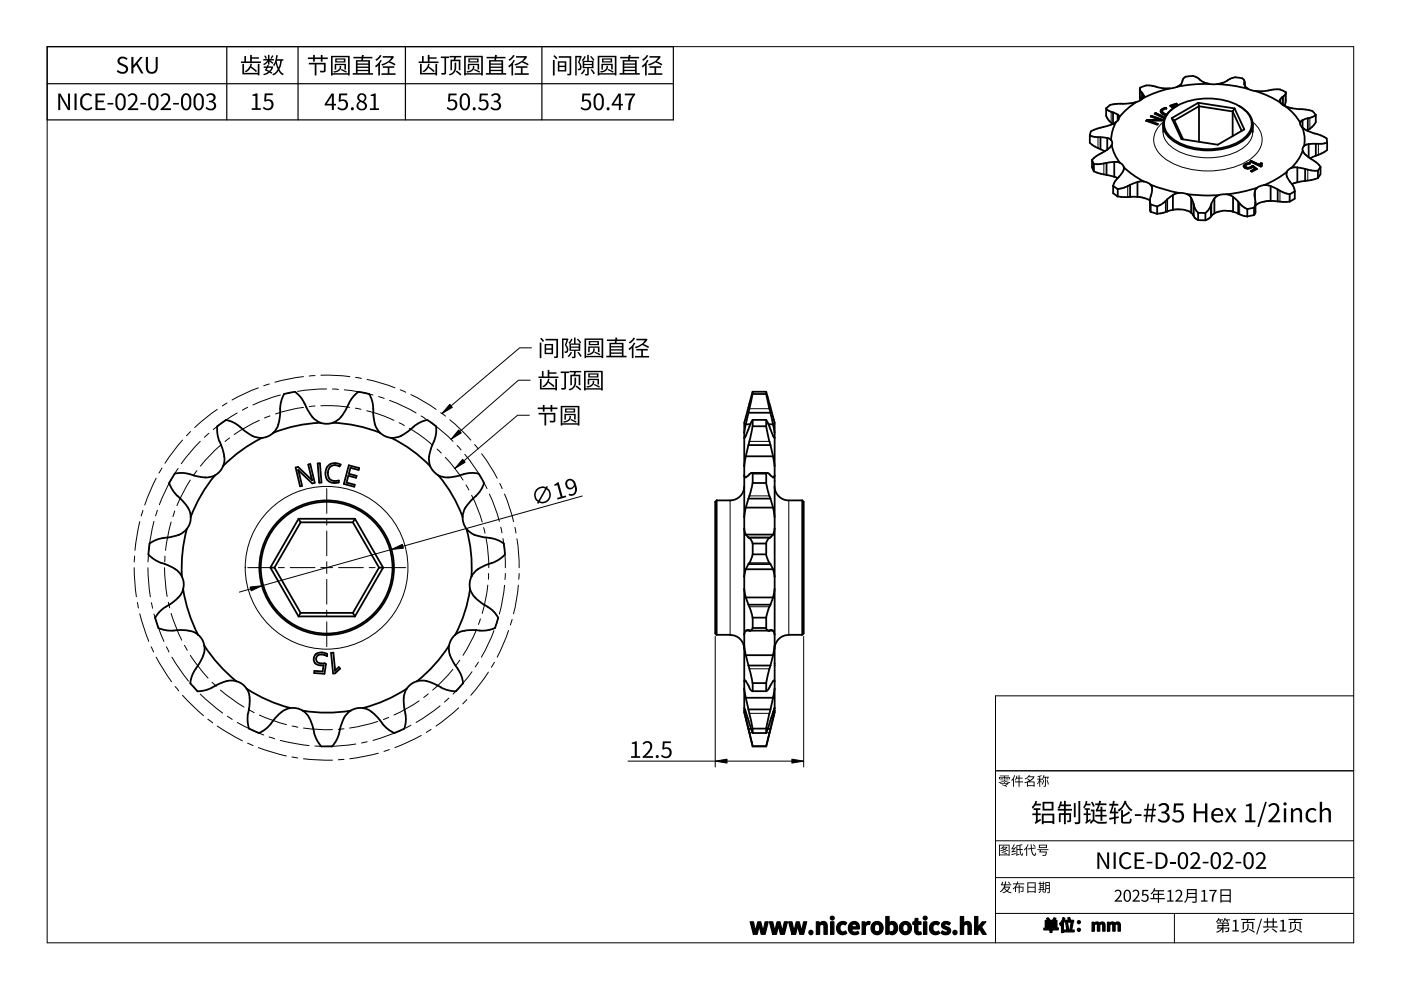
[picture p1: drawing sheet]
<svg xmlns="http://www.w3.org/2000/svg" width="297mm" height="210mm" viewBox="0 0 297 210" stroke-linecap="round" stroke-linejoin="round" font-family="sans-serif">
<g fill="none" stroke="#000" stroke-width=".38">
<path d="M241.7 18.9v2.3M241.7 18.9h.1M241.7 18.9l.4 .7v1.4M241.7 18.6v.3M242.1 19.7l.4 .6M243 18.1l-1.3 .5M243 18.1l2.3 .3M245.3 18.5l1.3 .2M246.6 18.7h1.4M249.6 18.4a37.5 37.5 0 0 1 15 .5l1.6 .4M249.6 18.4l-.8 .2a21.4 21.4 0 0 0-6.6 2.3M250.4 17.9l-.8 .5"/>
<path d="M250.7 17.3l-.3 .6M251.4 16.2l-.6 .6-.1 .5M252.9 16.1l-1.5 .2M252.9 16.1l.8 .3 .7 .5M254.4 16.9l.8 .6 1.1 .3M259.2 17.6l-1.1 .2M260.2 17.1l-1 .5M260.2 17.1a2.97 2.97 0 0 1 3.5-.2l.2 .5M263.9 17.9v.1M263.9 18l.3 .5 .4 .3M263.9 17.4v.6M263.9 17.4v.5"/>
<path d="M266.2 19.3a16.8 16.8 0 0 1 6 3.1 9.8 9.8 0 0 1 3.5 3.6M271.4 19l1.2 .6M271.4 19h-1.1a11.5 11.5 0 0 1-4.1 .3M272.6 19.6v1.8l-.3 1M272.6 19.6l-.2 .5-.5 .4v1.7M231.1 28.7l.8 .3 1.4 .1v2.5l-1.3-.6-.9-.7zM231.3 27.9l-.2 .9M231.5 33.9l.4 .9M231.5 35.5l.4 .8M231.5 33.9v1.6M231.9 34.8h1.2l1.5-.3v2.6l-2.7-.8zM233.3 29.1l1.4 .2"/>
<path d="M233.3 31.6l.9 .5M234.2 32.1l-1.7 1-1 .8M234.6 37.1l1.6 .4M234.8 29.3l.8 .4M234.8 29.3v2.4M234.8 31.7l-.6 .4M235.5 26.5l-2.9 .8-1.3 .5M235.7 30.7l.5 1.7 1.2 2.1M235.7 30.7l-.9 1M236 23.8v2.5M236 26.3l-.5 .1M236 39.4l.9 .7"/>
<path d="M236.2 37.5l.8 .3M236.2 34.3l-1.6 .3M236.6 25.8a8.1 8.1 0 0 0-1 3.9l.2 .4-.1 .6M236.7 25.8l-.7 .5M236.9 24.3l-1.8-.8-.6-.5v1.6l.5 .8 .9 .9M237.2 37.5l-.8 1-.4 .9v1.6l.9 .7M237.3 24.9l-.3-.6v1.3M237.3 24.9h.1M237.4 34.5l.4 .2a12.5 12.5 0 0 0 4.7 3.8M237.5 34.5l-1.3-.2v3.2M238 36.4l-.8 1.1M238 22h-1.2a2.76 2.76 0 0 0-2.3 1"/>
<path d="M238.3 35.4l-.2 1M239.6 39.2l-1.4 .6-1.2 .3v1.5l2.6 .1M239.6 39.2v2.5M241 21.6l-1.2 .3-1.8 .1M241.1 38.6l-1.5 .6M241.7 21.2l.1 .1M242.2 20.9l-.2 .2a13 13 0 0 0-4.7 3.8l-.2 .5-.5 .4M242.5 20.5l-.3 .4M242.5 20.3v.2zM242.5 20.4v.1M242.5 38.5l.5 .1a23.3 23.3 0 0 0 8.3 2.4 32.4 32.4 0 0 0 8.9 .2M242.5 38.5l-1.3 .1v3.1l1.3 .3"/>
<path d="M243.2 25.4v.1M243.2 25.4l-.2 .2 2.3 .8 .2-.1-2-.7M243.5 25.6l.7 .2M243.5 25.6h.1M243.9 39.1l.3 .4 .1 .6M244.1 24.6l-.1 .1 1.9 .7M244.1 24.6h.1M244.1 24.6l2.3 .8-.1 .2h-2.8M245 24l-.2 .1 2.1 1M245 24l2 .9M245 24h.1M245.9 25.4h-2.7"/>
<path d="M245.9 25.4h.1M246.1 23.4v.2M246.1 23.4a.68 .68 0 0 0 .6 .9l.5 .2M246.4 23.6h.1M246.4 23.6l.3 .5M246.6 26.4v1.6M246.7 24.1l.7 .2M246.7 24l.7 .3M247.2 22.9l-.7 .2-.4 .3M247.2 22.8v.1M247.2 22.8l.1 .2M247.3 23l-.6 .2-.3 .4"/>
<path d="M248.3 23.3a13.8 13.8 0 0 1 12.9-1.6 6.1 6.1 0 0 1 4.1 3.8 4 4 0 0 1-2.2 4.3 14.1 14.1 0 0 1-14 0 3.9 3.9 0 0 1-1.9-5.1zM248.4 25.1l.6 .4M248.5 22.5h.1M248.5 22.5l.4 .3M249 25.5l1.8 4M249.4 22h.1M249.4 22l.2 .1-1.1 .4M249.4 22l-1.3 .4 .6 .6M249.5 22.4a5 5 0 0 0-2.9 4 5.1 5.1 0 0 0 3.3 4.1 14.8 14.8 0 0 0 13.4-.5 3.8 3.8 0 0 0 1.4-6l-1.9-1.5M254.1 21.8l.1 .7M254.1 21.8l7.7 1.2M254.1 21.8l-5.7 3.3"/>
<path d="M254.2 22.5l-5.2 3M254.2 22.5l7.1 1.1M254.2 22.5v7.6M261.3 23.6v5.3M261.3 23.6l2 4.2M261.8 23l2 4.4-5.6 3.3-7.7-1.2-2.1-4.4M261.8 23l-.5 .6M262.7 22.4l.1 .1M263.7 35.2a1.17 1.17 0 0 0 1.9 .2l.5 .4M263.7 35.2h.1M263.7 35.2v.1M264 35.2l.2 .3"/>
<path d="M264 35.2h.1M264.8 34.6l-.7 .2-.4 .4M264.8 34.6l.2 .1M264.8 34.6h.1M265 34.7l-.7 .2-.3 .3M265.1 35.5l-.5 .1-.4-.1M265.1 35.4l-.5 .2-.4-.1M265.3 34.1l2 1M265.3 34.1h.1M265.3 34.1l-.2 .2 2.2 1 .2-.1 .1-.6h-.3M265.5 35.2l-.4 .2M265.5 35.2h.1"/>
<path d="M265.6 26.4v1.6M265.7 35.2l.8 .6-1.1 .6-.2-.1 .9-.5M265.7 35.2h-.2M266.1 35.8h.1M266.5 39.8l-.5 .9M267.3 34.9v.2M267.3 34.9h.1M267.3 34.6v.1M267.3 34.6v.3M267.3 35.1h.1M268 39.2l1.4 .2v3.2M269.4 39.5l1.5 .7"/>
<path d="M271.3 21.4h.1M271.3 21.4l.1 .2M271.4 21.6h.1M271.4 21.6l.1 .2M271.4 21.1l-.1 .3M271.4 21.1v.5M271.9 20.5l-.5 .6M272.6 22.5l1.3 .4M272.8 36.9v.5l.8 1.2M272.8 36.8v.1M272.8 36.5a17.3 17.3 0 0 1-6 3.1 24.3 24.3 0 0 1-6.6 1.6M272.8 36.5v.3"/>
<path d="M273.6 38.6l.3 .4M273.8 35.6l-.6 .4-.4 .5M273.9 23l1.6 .2M273.9 39l.5 .9 .1 .7M275 35.5l1.7 .3M275.1 35.5l-1.3 .1M275.1 38.6l-1.2 .4M275.1 35.5v3.1M275.6 23.1l1.2 .1a2.23 2.23 0 0 1 2.1 1.2M275.7 26l-.1 .2a6.3 6.3 0 0 1 .9 4.8M276.1 27h.1M276.2 27l.8 .6 1.8 .7"/>
<path d="M276.2 25.5l-.5 .5M276.2 25.5v1.5M276.2 32l-.8 1.6-1.6 2M276.2 31.9l.4 .7 .9 .7M276.5 31l-.3 .4v.6M276.5 30.9l1-.4v2.8M276.7 38.4l-1.7 .3M276.7 35.8l1.6 .4h1.1v1.6l-2.7 .5zM277.2 25.1l-1.1 .4M277.3 25.1l1.1-.3 .6-.5v1.6l-.6 .8-1.1 .9zM277.3 27.6l-.1 .1M277.5 33.3l1.6 1.2 .9 .9v1.5"/>
<path d="M278.8 28.3l1.5 .5 1 .6M278.9 33l-1.2 .6M278.9 30.5l-1.4 .1M279 30.5h1.4l1-.3v1.6l-1 .6-1.4 .6zM280 37l-.6 .8M280 35.4l-.6 .8M281.3 29.4v.9M239.6 41.8h1.5M242.5 42l.8 .2 .5 .4M243.8 42.6l.2 .8M243.8 42.5v2l.2 .4 1.3 .5M243.9 41.8l-.1 .8"/>
<path d="M244 43.4l1.3 .4M244 43.4v1.5M244.1 41.3l-.1 .4M244.3 40.1l-.2 1.2M245.3 43.8l1.1-.6 1.1-.9v2.5l-2.2 .5zM248.7 44.5l-1.3 .3M248.7 41.4l-1.3 .9M249.9 44.4l1.1 .1 .6 .2M250 40.9l-1.3 .4v3.2l1.3-.1M251.7 41.1l.8 .8v3.2l-.8-.4M252.5 45.1l.5 .6M252.5 42l.5 1.2"/>
<path d="M253 43.2l.4 1.1 .6 .8v1.6l-.5-.4-.5-.6zM254 46.7h1.6M254 45.1l1.6 .1M255.6 45.1l.7-.7 .5-1.1v2.5M255.6 45.1v1.6M256.8 45.8l-.6 .6-.6 .3M257.5 45.3l-.7 .5M257.5 42.1l-.7 1.2M257.5 42.1v3.1l1-.3M258.5 41.4l-1 .7M260.2 44.7h-.8l-1 .2M260.2 44.7l1.2 .2"/>
<path d="M260.2 41.2l1.2 .5v3.2M261.4 44.9l1.1 .4M261.4 41.8l1.1 1M262.5 42.7l1 1 1 .6v1.6l-1-.2-1-.4zM265.9 45.6l-1.5 .3M265.9 44v1.6M266 41.7l.2 3.3-.3 .6M266 40.7v1M266.1 42.9v.3a.94 .94 0 0 1-.9 1l-.8 .1M266.5 43.3l-.3 .3M268 42.8l-.8 .1-.7 .4M269.4 42.6l1.5 .1"/>
<path d="M269.4 42.6l-1.4 .1M270.9 40.1l1.4 .8 1.1 .3v1.5h-2.5zM274.5 40.6l-1.1 .6M274.5 40.6v1.5l-1.1 .7M46.9 94.4a5.8 5.8 0 0 1 .4 4.4M47.3 98.8l-.5 .9-1.2 1.1M55.5 92.9a5.8 5.8 0 0 1-4-1.9l-1.5-1.2-1.5-.6-.6-.2-1.1 .8-.7 .6-.1 .5 .2 1.7 .7 1.8M55.5 92.9a30.9 30.9 0 0 0-8.2 5.9M58 91.8l-.9 .6-1.6 .5M62.7 99.1l.5-.1 3 2.8-.8-3.3 .4-.1 .9 4-.5 .1-3-2.8 .8 3.3-.4 .1zM64.6 85.6l-.9-1.4-1.2-1.1-2.3 .4a8 8 0 0 0-.8 4.5 5.7 5.7 0 0 1-1.4 3.8M64.6 85.6a6.8 6.8 0 0 0 3.3 4"/>
<path d="M67.4 98.3l.4-.1 .4 4.1h-.5zM67.9 89.6l1.6 .2 1.1-.2M67.9 89.6a30.6 30.6 0 0 0-9.9 2.2M69.6 98.7a2.29 2.29 0 0 1 2.6-.2l-.2 .4a1.58 1.58 0 0 0-1.8 0 1.58 1.58 0 0 0-.7 1.7 1.58 1.58 0 0 0 2.3 1.3v.4a2.08 2.08 0 0 1-2.4-.5 2.08 2.08 0 0 1-.2-2.5zM70.6 89.6a30.2 30.2 0 0 1 10 2.2M73.6 86.3a5.7 5.7 0 0 1-3 3.3M73.6 86.3l.6-1.2 1-1.3a1.17 1.17 0 0 1 1.7-.6l1.4 .3a7.6 7.6 0 0 1 .9 4.5 5.6 5.6 0 0 0 1.4 3.8M74 98.7l2.2 .5-.2 .4-1.7-.4-.3 1.3 1.6 .4-.1 .4-1.6-.4-.4 1.4 1.7 .5-.1 .4-2.2-.6zM80.6 91.8l.8 .6 1.6 .5M83 92.9a28.9 28.9 0 0 1 8.2 5.9M87 91a5.8 5.8 0 0 1-4 1.9M87.7 90.5l1.9-1.2a1.18 1.18 0 0 1 1.8 .3l.3 .2a1.19 1.19 0 0 1 .8 1.7l-.3 1.6-.5 1.3"/>
<path d="M87.7 90.5l-.6 .5M91.2 98.8l.6 .9 1.2 1.1M91.7 94.4a6.1 6.1 0 0 0-.5 4.4M158.1 90l-.3 1.8M158.1 96.8l-.3 2M158.1 90h1M158.7 87.5l-.6 2.5M158.7 87.5h4.7M158.9 85.6l-1.1 4v61.5l1.8 7.1M158.9 86.7l-.2 .8M158.9 93.6l-.2 .8M159.1 89.9l-1 2.5-.3 .4"/>
<path d="M159.6 83.1l-.7 2.5M159.6 83.5l-.7 3.2M159.6 90.4l-.7 3.2M159.6 89l-.5 .9M159.6 83.1h2.9v.4h-2.9zM159.6 89h2.9v1.4h-2.9zM162.4 83.1l.7 2.5M162.4 83.5l.7 3.2M162.4 90.4l.7 3.2M162.5 89l.4 .9M162.9 89.9l1 2.5 .3 .4M162.9 90h1"/>
<path d="M163.1 85.6l1.1 4v61.5l-1.7 7.1M163.1 86.7l.3 .8M163.1 93.6l.3 .8M163.4 87.5l.5 2.5M163.4 94.4h-4.7M163.4 94.4l.5 2.4h-5.8l.6-2.4M163.9 96.8l.3 2M163.9 90l.3 1.8M34.2 119.3l.8 .3M35 119.6a5.7 5.7 0 0 1 3.6 2.7M38.2 105.7a5.6 5.6 0 0 1 2.2 3.9M39.6 112.1a5.4 5.4 0 0 1-4 1.9l-1.9 .3-2 .9-.2 2.4 1.2 1 1.5 .8"/>
<path d="M39.6 112.1a32 32 0 0 0-1 10.2M40.4 109.6a3.5 3.5 0 0 1-.8 2.5M45.6 100.8a7.8 7.8 0 0 1-5.9-.4l-1.6-.1-1.1 .1-1.1 2 1 1.9 1.4 1.4M45.6 100.8a31 31 0 0 0-5.2 8.8M63.3 110l-6 10.3M63.3 110l.4 .7M63.3 110h12M63.7 110.7h11.1M63.7 110.7l-5.5 9.6M74.8 110.7l5.6 9.6M75.3 110l5.9 10.3M75.3 110l-.5 .7"/>
<path d="M93 100.8a7.8 7.8 0 0 0 5.8-.4l1.6-.1a1.2 1.2 0 0 1 1.6 .9l.2 .4a1.21 1.21 0 0 1 0 1.8l-1.3 1.8M93 100.8a29.3 29.3 0 0 1 5.1 8.8M98.1 109.6l.1 1.1 .7 1.4M98.9 112.1a5.5 5.5 0 0 0 4.1 1.9M98.9 112.1a29.9 29.9 0 0 1 1 10.2M100.3 105.7a5.6 5.6 0 0 0-2.2 3.9M100.9 105.1l-.6 .6M103 114l.8 .1M103.5 119.6a5.7 5.7 0 0 0-3.6 2.7M103.8 114.1l2.1 .6a1.19 1.19 0 0 1 1 1.5l.2 1.4-1.3 1-1.4 .8M104.4 119.3l-.8 .3M151.9 106.1l-.3 .3v27.9l.3 .3"/>
<path d="M151.9 106.1v28.5M157.8 112.1l.3 1.3M157.8 103.1a2.96 2.96 0 0 1-3 3h-2.9M158.1 107.6l-.3 2M158.1 107.6h5.8M158.7 114h4.7M158.7 119.6h4.7M158.7 114l-.6-.7h5.8l-.5 .7M158.7 105.7l-.6 1.9M158.7 119.6l-.6 1.1M158.7 114l.2 .1M158.9 114.1l.4 .5 .3 .6"/>
<path d="M158.9 119.3l-.2 .3M158.9 105.1l-.2 .6M159.3 100.3h3.4l-.2 .1M159.3 100.3l-1.2 .9-.3-.4M159.3 100.3l.3 .1M159.6 117.6l-.7 1.8M159.6 102.4l-.7 2.8M159.6 115.2h2.9v2.3h-2.9zM159.6 100.4h2.9M162.4 117.6l.7 1.8M162.4 102.4l.7 2.8M162.5 100.4v2h-2.9v-2"/>
<path d="M162.9 100.3l1 .9 .2-.1 .1-.3M163.1 114.1l-.4 .5-.3 .6M163.1 119.3l.3 .3M163.1 105.1l.3 .6M163.4 105.7h-4.7M163.4 105.7l.5 1.9M163.4 119.6l.5 1.1M163.4 114l-.3 .1M163.9 107.6l.3 2M164.2 112.1l-.3 1.3M164.2 103.1a3 3 0 0 0 3 3h2.9M164.2 102h.1"/>
<path d="M170.1 106.1l.3 .3v27.9l-.3 .3M170.1 106.1v28.5M35.9 128.2l-1.6 1.1-1.4 1.7 .7 2.2a7.8 7.8 0 0 0 4.5 .4 6 6 0 0 1 3.9 1M38.6 122.3a3.5 3.5 0 0 1 .2 2.6M38.8 124.9a6.1 6.1 0 0 1-2.9 3.3M38.8 124.9a32.7 32.7 0 0 0 3.2 9.7M42 134.6a3.5 3.5 0 0 1 1.3 2.3M43.3 136.9a5.9 5.9 0 0 1-1.3 4.2M43.3 136.9a32.8 32.8 0 0 0 6.8 7.6M57.3 120.3l6 10.4M58.2 120.3l5.5 9.6M58.2 120.3h-.9"/>
<path d="M63.3 130.7h12M63.7 129.9l-.4 .8M66.8 138.8a2.1 2.1 0 0 1 2.6-.1l-.1 .4a1.79 1.79 0 0 0-2.1 0 .99 .99 0 0 0 0 1.2 .99 .99 0 0 0 1.1 .4l.6-.1 .2 .2-.3 2.1-2.2-.2v-.5l1.8 .2 .2-1.3a1.48 1.48 0 0 1-1.6-.4 1.48 1.48 0 0 1-.3-1.6zM70.2 138.4h.5l.3 3.8 .8-.8 .3 .4-1.1 1h-.4zM74.8 129.9h-11.1M74.8 129.9l.5 .8M80.4 120.3l-5.6 9.6M81.2 120.3h-.8M81.2 120.3l-5.9 10.4M95.2 136.9a6.4 6.4 0 0 0 1.9 4.9M95.2 136.9a31.1 31.1 0 0 1-6.8 7.6M96.5 134.6l-.9 1.2-.4 1.1"/>
<path d="M99.7 124.9a6.8 6.8 0 0 0 3.7 3.7M99.7 124.9a29.5 29.5 0 0 1-3.2 9.7M99.9 122.3l-.3 1 .1 1.6M100.9 133.6a6.2 6.2 0 0 0-4.4 1M100.9 133.6l.8 .1M103.4 128.7l1.6 1.4a1.21 1.21 0 0 1 .4 1.7l-.5 1.4-1.5 .4-1.7 .1M151.9 134.6h2.9M154.8 134.6a2.93 2.93 0 0 1 3 3M157.8 136.9l.3 2.1M157.8 124.9l.3 1.8M158.1 120.7l-.3 1.6M158.1 133.7l-.3 .9"/>
<path d="M158.1 126.7l.6 1.5M158.1 120.7h5.8M158.1 126.7h5.8M158.7 128.2l.2 .4M158.9 128.7l.7 2.3M159.6 133.2a.63 .63 0 0 1-.4 .5 .63 .63 0 0 1-.7-.1l-.4 .1M159.6 131h2.9v2.1h-2.9zM162.4 133.2a.66 .66 0 0 0 .5 .5 .66 .66 0 0 0 .6-.1l.4 .1M163.1 128.7l-.7 2.3M163.4 128.2h-4.7M163.4 128.2l-.3 .4M163.9 120.7l.3 1.6"/>
<path d="M163.9 133.7l.3 .9M163.9 126.7l-.5 1.5M163.9 133.7h-5.8M164.2 136.9l-.3 2.1M164.2 124.9l-.3 1.8M167.2 134.6a2.98 2.98 0 0 0-3 3M167.2 134.6h2.9M41.5 141.8l-.8 1.5-.4 1.6 1.6 1.7 1.6-.2 1.5-.6M42 141.1l-.5 .7M45.8 145.3l-.8 .4M50.1 144.5a5.6 5.6 0 0 0-4.3 .8M50.1 144.5l1.3 .5 .9 1"/>
<path d="M52.3 146a5.9 5.9 0 0 1 .4 4.4M52.3 146a31.9 31.9 0 0 0 9.3 4.1M52.6 151.3l-.1 1.6 .3 1.6 .8 .4 1.3 .5 1.4-.8 1.1-1.2M52.8 150.4l-.2 .8M58 152.7l-.5 .7M61.6 150.1a6.1 6.1 0 0 0-3.6 2.7M61.6 150.1l1.6 .1 1 .5M64.2 150.7a6.5 6.5 0 0 1 2.4 4.7M64.2 150.7a30.8 30.8 0 0 0 10.1 0M72.1 154.5l-.5 1.9-1.2 1.9h-2.3l-.9-1.4-.6-1.5M74.3 150.7a5.8 5.8 0 0 0-2.2 3.8M76.9 150.1a6.1 6.1 0 0 1 3.7 2.7"/>
<path d="M76.9 150.1l-1.6 .1-1 .5M80.6 152.7l.5 .7M85.9 151.3l.1 1.6-.1 1.1-.2 .5-.8 .4-1.3 .5-1.4-.8-1.1-1.2M86.2 146a6.4 6.4 0 0 0-.3 5.2M86.2 146a31 31 0 0 1-9.3 4.1M88.4 144.5l-1.2 .5-1 1M97 141.8l.8 1.5 .4 1.6-1.6 1.7a8 8 0 0 1-4.3-1.5 5.4 5.4 0 0 0-3.9-.6M157.8 146l.3 2M157.8 150.1l1.8 5.3M157.8 150.7l.3 1.5M157.9 144.3l-.1 .1M157.9 144.3h.1"/>
<path d="M158 144.3l.9 1.4M158.1 152.2l.6 2.3M158.1 152.2h.4M158.7 154.5h.6M158.7 141.1l-.6-2.2h5.8l-.5 2.2M158.7 141.1h4.7M158.7 154.5l.9 3.7M158.7 141.1l.2 .7M158.7 150.4l.2 .8M158.9 141.8l.7 3.1M158.9 145.8l.2 .5 .5 .3M158.9 151.3l.7 3.2"/>
<path d="M159.6 158.2h2.9M159.6 155.4v-.9h2.9v.9M159.6 144.8h2.9v1.7h-2.9zM159.6 158.2h.1M162.5 155.4h-2.9M162.5 158.2h.1M162.8 154.5h.6M163.1 151.3l-.7 3.2M163.1 141.8l-.7 3.1M163.1 145.8l-.2 .4-.5 .4M163.4 150.4l.5-2.5h-5.8l.6 2.5M163.4 150.4h-4.7"/>
<path d="M163.4 154.5l-.9 3.7M163.4 141.1l-.3 .7M163.4 150.4l-.3 .8M163.5 152.2h.4M163.9 152.2l-.5 2.3M164.2 146l-.3 2M164.2 150.7l-.3 1.5M164.2 144.4l-.1-.1-.2 .1-.8 1.3M164.2 140.7h.1M164.2 141.1h.1M164.2 150.1l-1.7 5.3"/>
<circle cx="69.3" cy="120.4" r="14.3"/>
<circle cx="69.3" cy="120.4" r="14"/>
</g>
<g fill="none" stroke="#000" stroke-width=".21">
<path d="M241.9 19.4v1.8M232.8 29.1v2.3M234 34.7v2.3M235.6 23.7v2.3M239.1 39.5v2.3M244.2 25.8h.1M246.1 23.4h.1M246.4 23.6h.1M246.5 23.1h.1M246.6 28a5.1 5.1 0 0 0 3.3 4.1 14.8 14.8 0 0 0 13.4-.5 4.4 4.4 0 0 0 2.3-3.6M246.7 25.8a4.5 4.5 0 0 0-.5 7.1 15 15 0 0 0 11.5 3.3 12.5 12.5 0 0 0 9-4 4.4 4.4 0 0 0-1.1-6.4M246.7 24v.1"/>
<path d="M263.7 35.2h.1M264.1 34.8h.1M264.2 35.5h.1M265.1 35.4v.1M266.9 34.9h.1M272.2 20.4v2M277.3 36v2.3M277.7 25v2.3M279.5 30.5v2.3M247.1 42.7v2.3M253.1 43.6v2.3M256.7 43.7v2.3"/>
<path d="M262.8 43.1v2.3M271.4 40.4v2.4M158.9 93.6h4.2M158.9 86.7h4.2M154.8 106.1v28.5M158.9 119.3h4.2M163.1 114.1h-4.2M163.1 105.1h-4.2M167.2 106.1v28.5M158.9 128.6h4.2M158.9 141.8h4.2M159.6 155.4h-.7"/>
<path d="M163.1 151.2h-4.2M163.1 155.4h-.6"/>
<circle cx="69.2" cy="120.4" r="17.3"/>
</g>
<g fill="none" stroke="#000" stroke-width=".21">
<path d="M64.3 79.9l-3 .4-3 .7M66.8 79.6l-1.2 .1M68 79.6h3.1l3.1 .3M34.3 99.2l-.6 1.1M37.8 99.3l-.7 1M38.7 93.3l-1.9 2.4-1.8 2.5M40.4 91.5l-.9 .9M41.7 99.8l-.7 1M42.5 93.6l-2.1 2.2-2 2.5M44.3 91.9l-1 .8M46.1 86.8l-2.5 1.8-2.3 2M46.7 94.4l-2.2 2.1-2 2.3"/>
<path d="M48.1 85.4l-1 .7M48.7 92.9l-1 .7M50.3 87.6l-2.6 1.6-2.5 1.9M52.5 86.4l-1.1 .6M54.8 82.2l-2.8 1.2-2.8 1.4M55 89.1l-2.7 1.4-2.6 1.6M57.1 81.4l-1.2 .4M57.2 88.2l-1.1 .4M59.4 83.7l-2.9 1-2.9 1.2M61.8 83.2l-1.1 .3M64.3 86.4l-2.9 .5-3 .9M66.8 86.1l-1.2 .1"/>
<path d="M68 86a28.8 28.8 0 0 1 6.1 .4M69.3 82.5l-3.1 .1-3.1 .4M70.5 82.5l1.3 .1M73 82.6l3.1 .5 3 .6M75.4 86.5l1.1 .3M75.4 80l1.2 .2M77.8 87.1a27.9 27.9 0 0 1 5.7 2M77.8 80.4l3 .8 2.9 1M80.3 84.1l1.1 .4M82.6 84.9l2.9 1.2 2.7 1.5M84.6 89.6l1.1 .6M84.9 82.6l1.1 .6"/>
<path d="M86.8 90.8a27.6 27.6 0 0 1 4.9 3.6M87.1 83.7l2.8 1.4 2.6 1.7M89.3 88.2l1 .7M91.3 89.5l2.5 2 2.3 2.1M92.7 95.2l.9 .9M93.4 87.5l1 .7M94.4 97l2 2.3 1.8 2.5M95.4 89l2.3 2.1 2.1 2.2M96.9 94.5l.8 .9M98.6 96.3l1.8 2.5 1.7 2.6M100.6 94.2l.8 1M102.1 96.2l1.8 2.5 1.5 2.7"/>
<path d="M28.5 117.9l-.1 1.2M29.6 110.6l-1 6.1M30.3 108.2l-.4 1.2M31.5 117.9l-.1 1.2M32.6 110.5l-.6 3.1-.5 3M33.1 101.4l-1.3 2.8-1.1 2.9M33.4 108.2l-.4 1.2M35 117.9l-.1 1.2M36.3 110.7l-.7 2.9-.5 3.1M36.4 101.4l-1.4 2.7-1.2 2.9M37 108.3l-.3 1.2M40.3 101.8l-1.5 2.6-1.3 2.8"/>
<path d="M98.8 102.8l.6 1.1M100 105l1.2 2.8 1 2.9M102.5 111.9l.3 1.1M102.7 102.5l.6 1.1M103.1 114.3l.4 3 .1 3.1M103.8 104.7l1.2 2.9 .9 2.9M106 102.5l.5 1.1M106.2 111.8l.2 1.2M106.6 114.2l.4 3.1 .1 3.1M107 104.7l1 2.9 .9 3M109.2 111.8l.2 1.2M109.6 114.2l.4 3.1 .1 3.1"/>
<path d="M28.4 120.4l.5 6.1M29.1 127.7l.2 1.2M29.6 130.1l1.9 5.9M31.4 120.4l.1 3.1 .4 3M32 137.1l.6 1.1M32.1 127.8l.2 1.2M32.6 130.2l1 2.9 1.2 2.9M33.1 139.3l3.3 5.2M34.9 120.4l.1 3 .4 3.1M35.3 137.1l.5 1.1M35.7 127.7l.3 1.2M36.3 130.1l1 2.8 1.2 2.8"/>
<path d="M36.4 139.3l3.6 5.1M39.1 136.8l.6 1.1M40.3 139l1.8 2.4 2 2.4M97.5 140l-.7 .9M101 133.5l-1.3 2.8-1.5 2.7M101.9 131.2l-.5 1.2M103.4 124.1l-.4 3-.8 3M103.6 121.6l-.1 1.2M104.7 133.7l-1.2 2.9-1.4 2.7M105.5 131.4l-.3 1.2M107 124.1l-.4 3-.7 3.1M107.1 121.6v1.3"/>
<path d="M107.8 133.7l-1.1 2.8-1.3 2.8M108.6 131.3l-.4 1.2M109.9 124.1l-.4 3-.6 3M110.1 121.6l-.1 1.2M37.1 145.6l.8 .9M38.7 147.4l4.4 4.3M40.8 145.3l.8 1M42.5 147.2l4.7 4M44.1 152.5l1 .8M45 144.7l.8 .8M46.1 153.9l5.3 3.2M46.7 146.3l2.5 1.9 2.5 1.7"/>
<path d="M48.2 151.9l1 .6M50.3 153.2l2.8 1.4 2.8 1.2M52.5 157.6l1.1 .5M52.8 150.5l1.1 .6M54.8 158.5l5.9 1.8M55 151.6l2.8 1.2 2.9 .8M57.1 156.3l1.2 .3M59.4 157l6.1 1.1M61.9 153.9l1.3 .3M64.3 154.4l3.1 .3h3.1M66.8 158.2l1.2 .1M72.9 154.5l-1.2 .2"/>
<path d="M75.4 157.7l-3 .4-3.1 .2M77.9 157.3l-1.2 .2M80.1 153l-2.9 .8-3.1 .6M80.2 159.7l-6 1.2M82.4 152.1l-1.1 .5M82.5 158.9l-1.1 .4M84.9 154.9l-2.9 1.1-2.9 1M87.1 153.8l-1.1 .6M88.9 148.6l-2.6 1.6-2.8 1.4M89.3 155.9l-5.6 2.6M90.8 147.1l-1 .8M91.4 154.7l-1 .6"/>
<path d="M93.3 149.7l-2.5 1.8-2.6 1.7M95.2 148l-1 .9M96 141.9l-2 2.3-2.3 2.1M97.2 150.1l-2.3 2-2.4 1.8M99 148.4l-.9 .8M100.1 142.4l-1.9 2.5-2.1 2.3M101.4 140.4l-.6 1M103.5 142.5l-1.7 2.5-2 2.4M104.8 140.4l-.6 1.1M61.9 160.5l1.2 .2M64.3 160.9l6.2 .3M72.9 161l-1.2 .1"/>
</g>
<path d="M10 9.9h277v190h-277z" fill="none" stroke="#000" stroke-width=".21"/>
<path d="M287 147.5h-75.9v52.4M211.1 163.4h75.9M211.1 178.3h75.9M249 193.7v6.2M286.9 193.7h-75.8M287.1 186.1h-76" fill="none" stroke="#000" stroke-width=".21"/>
<g fill="#000">
<path d="M114.5 71.8l.3-.2 .6 .7-.3 .2zM114.9 78.7h.3v1.1h.9v-1.4h.4v.5h1.5v.3h-1.5v.6h1.9v.4h-4.2v-.4h.7zM115.7 71.8h2.6v3.8l-.2 .3a.44 .44 0 0 1-.7-.3l.6-.1v-3.3h-2.3zM119.2 71.8h1.1l.2 .1-.4 1.2a1.05 1.05 0 0 1 .1 1.7 .36 .36 0 0 1-.4 0 .36 .36 0 0 1-.2-.3h.4l.2-.2-.1-.4-.4-.7 .4-1.1h-.6v3.8h-.3zM118.9 78.8h1.7v.3h-.6v3.2l-.3 .3h-.6l-.2-.3 .8-.1v-3.1h-.8zM120.7 78.6h2.5v.4h-1.1l-.2 .4h1.1v2.3h-.3v-1.9h-1.4v1.9h-.4v-2.3h.7l.1-.4h-1zM121 74.6l.3 .1a1.2 1.2 0 0 1-.8 .9l-.2-.1zM122.4 74.7l.3-.1 .6 .9-.3 .2zM122.3 71.9l.3-.1 .6 .9-.3 .1zM124.7 73.5h2.4v1.2h-.3v-1h-1.8v1h-.3zM126.2 74.6l1.1 .5-.1 .3-1.2-.6zM124.4 75.1l1-.3a.82 .82 0 0 0 .4-.9h.3a1.14 1.14 0 0 1-.8 1.3l-.7 .1z"/>
<path d="M134.3 71.6l.4 .1a1.79 1.79 0 0 1-1.2 1.1l-.2-.2zM134.4 72.6l.3 .2-.4 .6v2.5h-.3v-2.1l-.5 .5-.2-.4 .8-.8zM134.9 74h2.4v.3h-1v1.2h1.3v.3h-3v-.3h1.4v-1.2h-1.1zM134.9 71.8h2.1l.3 .2-.9 .9 1.2 .6-.2 .3-1.2-.6-1.4 .7-.2-.3 1.7-.8 .4-.6h-1.8zM116.2 80.3h.3l-.2 .6 1.3 1-.3 .2-1.1-1a1.31 1.31 0 0 1-1 1l-.2-.2 .5-.4 .4-.5zM114 86.4h1.1v-.5h.4v.5h1.2v-.5h.4v.5h1.1v.3h-1.1v.6h-.4v-.6h-1.2v.6h-.4v-.6h-1.1zM114.5 80.3h.3v1.9h2.9v-1.9h.4v2.5h-.4v-.2h-3.2zM114.2 87.5h3.5v1.9l-.3 .2h-.8l-.1-.4h.9v-1.3h-1.6v2.3h-.4v-2.3h-1.2zM119.7 87.8h2.4v1.2h-.4v-1h-1.7v1h-.3zM121.1 88.9l1.2 .5-.2 .2-1.1-.5zM119.4 89.4l.9-.3a.82 .82 0 0 0 .4-.9h.3a1.14 1.14 0 0 1-.8 1.3l-.6 .1zM122 82l.2-.2 1 .7-.2 .3z"/>
<path d="M121.8 80.1h.3v.9a1.72 1.72 0 0 1-1.3 1.8l-.2-.3a1.37 1.37 0 0 0 1.2-1.4zM124.6 80.3h2.4v1.2h-.3v-.9h-1.8v.9h-.3zM126.1 81.4l1.1 .6-.2 .2-1.1-.6zM124.3 81.9l1-.3a.82 .82 0 0 0 .4-.9h.3a1.14 1.14 0 0 1-.8 1.3l-.7 .2zM117.5 102.7l.9-.5 .9 3 .7-.1 .1 .3-1.9 .5-.1-.3 .8-.2-.7-2.6-.6 .2zM134 157.4l1-.2v3.1h.7v.4h-1.9v-.4h.8v-2.6h-.6zM136.4 157.5a1.12 1.12 0 0 1 1.5-.2 1.12 1.12 0 0 1 .2 1.6l-1.2 1.4h1.5v.4h-2.2v-.3l1-.9a1.47 1.47 0 0 0 .5-1.8l-.2-.2a.79 .79 0 0 0-1 .4l-.3-.3zM140.5 157.2h1.7v.4h-1.3l-.1 1a1.14 1.14 0 0 1 1.6 .8 1.14 1.14 0 0 1-1.1 1.4l-.5-.1-.5-.3-.2-.1 .3-.3a.84 .84 0 0 0 1.1 .4 .84 .84 0 0 0 .4-1.1 .84 .84 0 0 0-1.1-.4l-.4-.1zM212 164.4h1.9v.2h-.9v.1h1.1v.5h-.2v-.3h-.9v.4h-.2v-.4h-.8v.3h-.2v-.5h1v-.1h-.8zM212.1 165.3h.6v.1h-.6zM212.1 165h.6v.2h-.6zM211.7 165.9l1.3-.5 .4 .3 .8 .2-.1 .1-1.2-.4-1.1 .4z"/>
<path d="M213.2 165.3h.6v.1h-.6zM213.2 165h.6v.2h-.6zM212.1 166h.9l-.2-.2 .1-.1 .2 .2-.1 .1 .9 .1-.7 .5 .3 .1-.1 .1-1-.4 .1-.1 .5 .2 .5-.3h-1.4zM215 164.3l.2 .1-.2 .6v1.8h-.2v-1.5l-.3 .3-.1-.2zM215.5 164.5h.2l-.1 .4h.4v-.5h.2v.5h.6v.2h-.6v.6h.7v.2h-.7v.9h-.2v-.9h-.8v-.2h.8v-.6h-.5l-.2 .4-.1-.1zM217.9 179l.2 .1-.3 .5v1.9h-.2v-1.6l-.4 .4-.1-.2zM219 179.1l.1-.1 .5 .5-.2 .1zM218.5 179h.2l.1 .8 .8-.1v.2l-.8 .1 .3 1.1 .3 .1 .1-.4 .2 .1-.1 .2a.4 .4 0 0 1-.4 .4 .4 .4 0 0 1-.4-.5l-.2-1-.7 .1v-.2l.7-.1zM219.1 171.4h1.5v.3h-.6v.8h.7v.3h-.7v1.2l.6-.4 .1 .3-1.1 .8a.39 .39 0 0 1 0-.7v-1.2h-.7v-.3h.7v-.8h-.5zM219.5 169.8l.4 .1-.2 .5h1v.4h-1.2l-.6 .7-.2-.4 .4-.3zM221.2 165.4h.2l-.4 1-.2-.1zM221.9 165.4h.2l.3 .9-.2 .1z"/>
<path d="M220 164.6l.8-.2 .1 .1-.4 .1v.5h.4v.2l.3-1 .2 .1-.1 .3h1.1l-.2 .5h-.2l.1-.3h-.3l-.1 1.9h-.4l-.1-.2h.4v-1.7h-.3l-.3 .5-.5-.1 .4 .5-.1 .2-.3-.4v1.2h-.2v-1.2l-.3 .7-.1-.1 .4-.9h-.4v-.2h.4v-.4h-.3zM224.8 169.9l.4 .1-.2 .6h.6v-.8h.4v.8h1.1v.3h-1.1v.6h1.3v.4h-1.3v.5h1.1v1.5a.46 .46 0 0 1-.4 .5 .46 .46 0 0 1-.5-.4h.5v-1.2h-.7v2h-.4v-2h-.7v1.5h-.4v-1.9h1.1v-.5h-1.3v-.4h1.3v-.6h-.7l-.3 .6-.4-.2zM228.6 169.8h.4v4.5l-.4 .4h-.7l-.1-.4 .8-.1zM230 171.4h1.1v.3h-.4v.8h.5v.3h-.5v1.1l.5-.3 .1 .3-1 .8a.39 .39 0 0 1 0-.7v-1.2h-.6v-.3h.6v-.8h-.3zM230.2 169.8l.4 .1-.2 .5h.8v.4h-.9l-.4 .7-.2-.4 .2-.3zM231.3 171.6h.7v2.2l.4 .2a3.3 3.3 0 0 0 2.3 .2l-.1 .4h-.8a2.65 2.65 0 0 1-1.8-.4h-.3l-.4 .5-.2-.4 .6-.5v-1.8h-.4zM231.3 170.1l.3-.1 .5 .9-.4 .2zM232.2 170.3h.7l.2-.5h.4l-.2 .5h1.3v.4h-1.4l-.4 1h.5v-.7h.4v.7h.8v.3h-.8v.8h.9v.3h-.9v.9h-.4v-.9h-1.1v-.3h1.1v-.8l-.9 .1-.1-.4 .5-1h-.6zM235.2 170.4h.6l.2-.6 .3 .1-.1 .5h.9v.4h-1l-.4 1.3h.5v-.9h.3v.9h.6v.4h-.6v.7l.7-.1v.3l-.7 .2v1.1h-.3v-1.1l-1 .2-.1-.4 1.1-.1v-.8h-.8l-.2-.3 .6-1.4h-.6zM237.7 171.8h.4v1l1.3-.8 .2 .4-1.5 .9v.9h1.3l.2-.7 .2 .1a.66 .66 0 0 1-.3 1h-1.4l-.3-.1zM238.4 169.8h.4v.2a2.74 2.74 0 0 0 1.3 1.7l-.3 .3-.9-.9-.3-.7-.8 1.2-.6 .5-.2-.3 .7-.6zM240.6 172.6h1.4v.4h-1.4z"/>
<path d="M245.6 170.7a1.26 1.26 0 0 1 1.3-.5 1.26 1.26 0 0 1 1 1.1l-.1 .4-.6 .5a1.11 1.11 0 0 1 .8 1.3 1.11 1.11 0 0 1-1.3 .9l-.5-.1-.6-.3-.2-.1 .3-.4a.96 .96 0 0 0 1 .6 .96 .96 0 0 0 .8-.8 .89 .89 0 0 0-1.2-.8v-.4a.82 .82 0 0 0 1.1-.8 .8 .8 0 0 0-.7-.7 .8 .8 0 0 0-.8 .5zM248.9 170.3h2v.5h-1.6l-.1 1.1a1.3 1.3 0 0 1 1.9 1 1.3 1.3 0 0 1-1.4 1.5l-.5-.1-.6-.3-.1-.1 .2-.3a.96 .96 0 0 0 1.2 .4 .96 .96 0 0 0 .6-1.1 .96 .96 0 0 0-1.1-.7l-.3 .2-.3-.2zM253.1 170.3h.5v1.7h1.9v-1.7h.5v4h-.5v-1.8h-1.9v1.8h-.5zM259.7 171.4h.6l.6 1.1 .7-1.1h.5l-.9 1.4 1 1.5h-.5l-.8-1.2-.7 1.2h-.6l1-1.5zM264.2 170.6l1.2-.3v3.6h.8v.4h-2.2v-.4h.9v-3h-.7zM268.2 170h.4l-1.6 5.3h-.4zM269.1 170.7a1.28 1.28 0 0 1 1.7-.2 1.28 1.28 0 0 1 .3 1.8l-1.4 1.6h1.7v.4h-2.5v-.3l1.1-1a1.76 1.76 0 0 0 .7-1.9l-.4-.4a.9 .9 0 0 0-1.1 .4l-.3-.2zM272.2 171.4h.5v2.9h-.5zM273.7 171.4h.4l.1 .4a1.02 1.02 0 0 1 1.2-.5 1.02 1.02 0 0 1 .7 1.2v1.8h-.5v-1.8a.66 .66 0 0 0-.4-.8 .66 .66 0 0 0-.9 .3l-.1 .2v2.1h-.5zM277.1 171.8a1.35 1.35 0 0 1 2-.1l-.2 .3-.5-.3a1.11 1.11 0 0 0-1.1 1.3 1.11 1.11 0 0 0 1.4 .9l.2-.2 .3 .3-.6 .4h-.4a1.52 1.52 0 0 1-1.2-2.4zM279.8 170h.5v1.8a1.01 1.01 0 0 1 1.2-.5 1.01 1.01 0 0 1 .7 1.2v1.8h-.5v-1.8a.66 .66 0 0 0-.4-.8 .66 .66 0 0 0-.8 .3l-.2 .2v2.1h-.5zM159.1 195.4h.6l.5 2.1 .5-2.1h.6l.5 2.1 .4-2.1h.7l-.7 2.7h-.8l-.4-1.9-.5 1.9h-.8z"/>
<path d="M163.1 195.4h.7l.4 2.1 .6-2.1h.6l.5 2.1 .4-2.1h.7l-.7 2.7h-.8l-.5-1.9-.4 1.9h-.8zM167.2 195.4h.7l.4 2.1 .5-2.1h.7l.4 2.1 .5-2.1h.6l-.6 2.7h-.8l-.5-1.9-.4 1.9h-.8zM173.1 195.4h.5l.1 .4a.92 .92 0 0 1 1.1-.4 .92 .92 0 0 1 .6 1v1.7h-.7v-1.6a.48 .48 0 0 0-.3-.5 .48 .48 0 0 0-.6 .3v1.8h-.7zM176.1 195.4h.7v2.7h-.7zM177.7 195.9a1.29 1.29 0 0 1 1.8-.2l-.3 .4a.72 .72 0 0 0-.9 0 .72 .72 0 0 0-.2 .9 .68 .68 0 0 0 .5 .6 .68 .68 0 0 0 .7-.2l.2 .4-.1 .2a1.33 1.33 0 0 1-1.5-.1 1.33 1.33 0 0 1-.5-1.3zM182.8 195.4h.6v.5a.8 .8 0 0 1 1.1-.5l-.1 .6a.64 .64 0 0 0-.9 .5v1.6h-.7zM194 194.7h.6v.7h.7v.6h-.7v1.4l.3 .2h.3l.1 .5-.5 .1a.83 .83 0 0 1-.9-1v-1.2h-.4v-.5l.5-.1zM195.8 195.4h.7v2.7h-.7zM197.4 195.9a1.3 1.3 0 0 1 1.8-.2l-.3 .4a.72 .72 0 0 0-.9 0 .72 .72 0 0 0-.2 .9 .68 .68 0 0 0 .5 .6 .68 .68 0 0 0 .7-.2l.2 .4-.8 .4a1.38 1.38 0 0 1-1.3-.9 1.38 1.38 0 0 1 .3-1.4zM199.8 195.7a1.29 1.29 0 0 1 1.7 0l-.3 .4-.3-.1a.34 .34 0 0 0-.6 0 .34 .34 0 0 0 .4 .5 .86 .86 0 0 1 .8 .9 .86 .86 0 0 1-1 .8h-.4l-.6-.4 .3-.4 .8 .2a.26 .26 0 0 0 .3-.2 .26 .26 0 0 0-.2-.3h-.1a.88 .88 0 0 1-.8-.5 .88 .88 0 0 1 0-.9zM203.6 194.3h.7v1.5a.91 .91 0 0 1 1.1-.4 .91 .91 0 0 1 .5 1v1.7h-.7v-1.6a.48 .48 0 0 0-.3-.5 .48 .48 0 0 0-.6 .3v1.8h-.7zM206.6 194.3h.7v2.3l1-1.2h.7l-.9 1.1 1 1.6h-.8l-.6-1.1-.4 .4v.7h-.7z"/>
<path d="M212.4 180.7l1.1 .2-.1 .2-1.1-.3zM212.7 180.4l.6 .2-.1 .1-.6-.2zM213.7 187l.2-.1 .3 .4-.2 .1zM214.4 181.1l1-.2v.2l-.9 .2zM215 179l.1 .1-.4 .8 .4-.1 .1-.2 .2 .1-.6 .8 .6-.1v.1l-.9 .3-.1-.2 .5-.6-.4 .1-.1-.2zM214.8 187.3h.7l.2-.4h.2l-.1 .4h1.4v.2h-1.5l-.3 .5h.6v-.4h.2v.4h.8v1l-.6 .1v-.2h.4v-.7h-.6v1.2h-.2v-1.2h-.6v.9h-.2v-.9l-.4 .4-.1-.2 .3-.2 .5-.7h-.7zM220.5 188.8h.2l-.4 .6-.1-.1zM220.9 188.9l.2-.1 .3 .4-.2 .1zM219.9 180.1h2.4v.1h-1.6l-.1 .3 1.4 .1a.68 .68 0 0 1-.2 .7 .68 .68 0 0 1-.8 .1v-.1l.6-.1 .1-.5h-1.4l.2-.5h-.6zM225.4 194.6l.4 .1-.3 .7v2.3h-.4v-1.7l-.3 .3-.2-.5zM225.8 195.1h.7l-.1-.5 .4-.1 .1 .5-.3 .1h1v.4h-1.8zM225.9 195.7l.4-.1 .2 1.4-.4 .1z"/>
<path d="M227.1 195.6l.4 .1-.3 1.5h.5v.4h-2.1v-.4h1.2zM231.5 195.5h.5v.3l.3-.2a.56 .56 0 0 1 .8 .2 .64 .64 0 0 1 .8-.3 .64 .64 0 0 1 .4 .7v1.2h-.5v-1.2l-.2-.3-.4 .2v1.3h-.5v-1.2l-.3-.3-.4 .2v1.3h-.5zM232.7 180.7h.4l1.7 3-.1-3h.5v3.5h-.5l-1.7-2.9 .1 2.9h-.4zM234.8 195.5h.4v.3l.3-.2a.56 .56 0 0 1 .9 .2 .64 .64 0 0 1 .7-.3 .64 .64 0 0 1 .4 .7v1.2h-.4v-1.2l-.3-.3-.4 .2v1.3h-.5v-1.2l-.2-.3-.4 .2v1.3h-.5zM236.4 188.9a.83 .83 0 0 1 1.2 0 .83 .83 0 0 1-.1 1.2l-.7 .8h1.1v.3h-1.6v-.2a1.78 1.78 0 0 0 1.1-1.8l-.3-.3-.6 .3-.2-.2zM237.9 181a1.42 1.42 0 0 1 1.9 .1l-.2 .3a1.09 1.09 0 0 0-1.4-.2 1.09 1.09 0 0 0-.4 1.3 1.11 1.11 0 0 0 .5 1.3 1.11 1.11 0 0 0 1.4-.3l.2 .3a1.5 1.5 0 0 1-1.8 .3 1.5 1.5 0 0 1-.8-1.6 1.5 1.5 0 0 1 .6-1.5zM240.2 188.9a.83 .83 0 0 1 1.2 0 .83 .83 0 0 1-.1 1.2l-.7 .8h1.1v.3h-1.6v-.2a1.78 1.78 0 0 0 1.1-1.8l-.3-.3-.6 .3-.2-.2zM240.6 180.7h2v.4h-1.6v1.1h1.3v.4h-1.3v1.3h1.6v.3h-2zM242.2 188.7h1.2v.2h-.9l-.1 .8a.85 .85 0 0 1 1.1 .4 .85 .85 0 0 1-.4 1.1 .85 .85 0 0 1-1.1-.2l.1-.3a.6 .6 0 0 0 .8 .3 .6 .6 0 0 0 .3-.9 .6 .6 0 0 0-.9-.2l-.2-.1zM243.1 182.7h1.2v.4h-1.2zM247.6 188.9l.7-.2v2.2h.5v.3h-1.4v-.3h.6v-1.9h-.4zM248 182.7h1.3v.4h-1.3z"/>
<path d="M249.3 188.9a.83 .83 0 0 1 1.2 0 .83 .83 0 0 1-.1 1.2l-.7 .8h1.1v.3h-1.6v-.2a1.78 1.78 0 0 0 1.1-1.8l-.4-.3-.5 .3-.2-.2zM252.5 181a1.12 1.12 0 0 1 1.5-.1 1.12 1.12 0 0 1 .2 1.5l-1.2 1.5h1.5v.3h-2.2v-.2l1-.9a1.47 1.47 0 0 0 .5-1.8l-.2-.2a.79 .79 0 0 0-1 .3l-.3-.2zM254.8 188.9l.7-.2v2.2h.5v.3h-1.4v-.3h.6v-1.9h-.4zM255 182.7h1.2v.4h-1.2zM256.4 188.7h1.6l-.5 .9-.3 1.6h-.3a2.8 2.8 0 0 1 .7-2.3h-1.2zM258.3 194.6l.2 .1-.1 .2h.9v.2h-.5l.1 .4h-.2l-.2-.4h-.2l-.3 .5-.2-.1zM259.4 181a1.12 1.12 0 0 1 1.6-.1 1.12 1.12 0 0 1 .2 1.5l-1.2 1.5h1.5v.3h-2.2v-.2l.9-.9a1.47 1.47 0 0 0 .6-1.8l-.3-.2a.79 .79 0 0 0-1 .3l-.2-.2zM259.6 194.6l.3 .1-.1 .2h1v.2h-.6l.2 .4h-.2l-.3-.4h-.2l-.3 .5-.2-.2zM261.4 195.2l.8-.2v2.2h.5v.3h-1.4v-.3h.5v-1.8h-.4zM262 182.7h1.2v.4h-1.2zM263.1 194.8h3v.3h-1.4l-.2 .4h1.2v1.6h-.2v-1.4h-1.8v1.4h-.2v-1.6h.8l.1-.4h-1.3zM264.5 195.9h.2v.6a1.07 1.07 0 0 1-.8 1.1l-.7 .2-.1-.2a1.39 1.39 0 0 0 1.3-.8z"/>
<path d="M264.9 196.9l1.1 .7-.1 .2-1.2-.7zM266.4 181a1.12 1.12 0 0 1 1.5-.1 1.12 1.12 0 0 1 .2 1.5l-1.2 1.5h1.6v.3h-2.2v-.2l.9-.9a1.47 1.47 0 0 0 .5-1.8l-.2-.2a.79 .79 0 0 0-1 .3l-.3-.2zM267.4 194.8h.2l-1 3.3h-.3zM267.9 197.6l.9-.7 .2 .1-.9 .8zM269.6 197l.3-.1 .9 .7-.2 .2zM271.5 195.2l.7-.2v2.2h.5v.3h-1.4v-.3h.6v-1.8h-.4zM273.2 194.8h2.9v.3h-1.3l-.2 .4h1.2v1.6h-.3v-1.4h-1.7v1.4h-.3v-1.6h.8l.2-.4h-1.3zM274.5 195.9h.3v.6a1.07 1.07 0 0 1-.9 1.1l-.6 .2-.2-.2a1.39 1.39 0 0 0 1.4-.8zM274.9 196.9l1.2 .7-.2 .2-1.1-.7z"/>
<path d="M115.5 72.9h1.8v2.2h-1.8zM115.8 74.2v.6h1.1v-.6zM115.8 73.2v.7h1.1v-.7z"/>
<path d="M121.1 71.8l.3 .1-.6 .9h.9v-1.2h.3v1.2h1v1.6h-1v1.3l-.2 .2h-.5l-.1-.3h.5v-1.2h-1v-1.6l-.2-.1zM121.1 73.7v.4h1.6v-.4zM121.1 73.1v.4h1.6v-.4z"/>
<path d="M123.8 78.6h4v4.2h-.4v-.2h-3.2v.2h-.4zM124.2 78.9v3.4h3.2v-3.4z"/>
<path d="M123.9 71.8h4v4.1h-.4v-.2h-3.2v.2h-.4zM124.3 72.1v3.4h3.2v-3.4z"/>
<path d="M124.7 79.2h2.2v.8h-2.2zM125 79.4v.4h1.6v-.4z"/>
<path d="M124.8 72.3h2.2v.9h-2.2zM125.1 72.6v.3h1.6v-.3z"/>
<path d="M128.7 72h1.7l.1-.4h.4l-.1 .4h1.9v.3h-1.9l-.1 .4h1.5v2.7h.6v.4h-4.3v-.4h.7v-2.7h1.1l.1-.4h-1.7zM129.6 75v.4h2.2v-.4zM129.6 74.3v.4h2.2v-.4zM129.6 73v.4h2.2v-.4zM129.6 73.7v.3h2.2v-.3z"/>
<path d="M118.9 86.1h3.9v4.1h-.3v-.2h-3.3v.2h-.3zM119.2 86.4v3.3h3.3v-3.3z"/>
<path d="M119.8 86.6h2.1v.9h-2.1zM120.1 86.9v.3h1.5v-.3z"/>
<path d="M113.7 103.7l.6-.4a1.42 1.42 0 0 1 1.4 0l.2-.3 .3 .2-.2 .3a1.77 1.77 0 0 1 .6 2.3 1.77 1.77 0 0 1-2.3 .7l-.2 .3-.2-.1 .1-.3a1.76 1.76 0 0 1-.3-2.7zM114 103.9a1.45 1.45 0 0 0 .2 2.2l1.4-2.5-.6-.1zM115.9 103.8l-1.4 2.5a1.43 1.43 0 0 0 1.8-.7 1.43 1.43 0 0 0-.4-1.8z"/>
<path d="M120.1 101.8l.1-.1a1.24 1.24 0 0 1 1.3 0 1.24 1.24 0 0 1 .6 1.1 1.48 1.48 0 0 1-.6 2.3l-1-.1 .2-.4 .5 .2a.9 .9 0 0 0 .7-1.2l-.1-.5a1.02 1.02 0 0 1-1.2 .6 1.02 1.02 0 0 1-.8-1.1zM120.2 102.7a.76 .76 0 0 0 1.5 0 .76 .76 0 0 0-1.5 0z"/>
<path d="M211.8 179.1h2.3v2.4l-.2-.1-2.1 .1zM212 179.3v1.9h1.9v-1.9z"/>
<path d="M212.1 179.9l.6-.6 .2 .1-.1 .1h.7l.1 .1-.1 .2-.4 .3 .7 .2-.1 .1h-.3a.69 .69 0 0 0-1 0l-.3 .1-.1-.2 .8-.2-.3-.3-.3 .2zM212.6 179.7l.3 .3 .4-.3z"/>
<path d="M217.2 165.1l.5-.2 .5-.6 .2 .1-.2 .2 1.1 .1-.2 .4-.8 .6h1.1v1.1h-.3v-.1h-1.2v.1h-.2v-.9l-.4 .2-.1-.2 1-.4-.4-.3 .1-.1 .3 .2a.73 .73 0 0 0 .8-.5 2.15 2.15 0 0 0-1.6 .4zM217.9 165.9v.6h1.2v-.6z"/>
<path d="M220.9 172.5h2.6v2.2h-.4v-.2h-1.8v.3h-.4zM221.3 172.9v1.2h1.8v-1.2z"/>
<path d="M220.3 179.1h1.7v.7h-1.7zM220.5 179.3v.3h1.3v-.3z"/>
<path d="M221 170h2.4v1.8h-2.4zM221.4 170.4v1.1h1.6v-1.1z"/>
<path d="M243.3 170.4h.3l-.1 1.1h.8l.1-1.1h.4l-.2 1.1h.5v.3h-.5l-.1 .9h.5v.4h-.6l-.1 1.2h-.4l.2-1.2h-.8l-.2 1.2h-.3l.2-1.2h-.5v-.4h.5l.1-.9h-.5v-.3h.6zM243.4 171.8l-.1 .9h.8l.1-.9z"/>
<path d="M257.3 171.6a1.24 1.24 0 0 1 1.6-.1 1.24 1.24 0 0 1 .4 1.5h-2a1.04 1.04 0 0 0 .6 .9 1.04 1.04 0 0 0 1.1-.1l.2 .3a1.54 1.54 0 0 1-1.8 0 1.54 1.54 0 0 1-.6-1.7zM257.7 171.9l-.4 .7h1.6a.76 .76 0 0 0-.3-.8 .76 .76 0 0 0-.9 .1z"/>
<path d="M180.4 195.6a1.16 1.16 0 0 1 1.4 0 1.16 1.16 0 0 1 .4 1.4h-1.6a.77 .77 0 0 0 .5 .6 .77 .77 0 0 0 .8-.2l.2 .5a1.42 1.42 0 0 1-2-.3 1.42 1.42 0 0 1 .3-2zM180.6 196.2l-.1 .3h1.1a.53 .53 0 0 0-.3-.6 .53 .53 0 0 0-.7 .3z"/>
<path d="M184.6 196.8a1.36 1.36 0 0 1 2.7 0 1.36 1.36 0 0 1-2.7 0zM185.6 196a.87 .87 0 0 0-.3 .9 .87 .87 0 0 0 .7 .7 .83 .83 0 0 0 .6-.9 .83 .83 0 0 0-.8-.7z"/>
<path d="M187.8 194.3h.7v1.4l.1-.1a1.06 1.06 0 0 1 1.2 0 1.06 1.06 0 0 1 .5 1.1 1.11 1.11 0 0 1-.4 1.2 1.11 1.11 0 0 1-1.2 .1l-.3-.2v.3h-.6zM188.5 196.2v1.2l.5 .2a.88 .88 0 0 0 .6-.7 .88 .88 0 0 0-.3-.9h-.4z"/>
<path d="M190.6 196.8a1.36 1.36 0 0 1 2.7 0 1.36 1.36 0 0 1-2.7 0zM191.7 196a.86 .86 0 0 0-.4 1 .86 .86 0 0 0 .8 .6 .84 .84 0 0 0 .5-.9 .84 .84 0 0 0-.8-.7z"/>
<path d="M212.5 187h.2l-.2 .5h.5l.1-.6h.2l-.1 .6h1.2v.2h-1.2l-.1 .3h1.1l-.6 .9 .9 .3-.1 .2-.9-.4-.9 .4-.1-.2 .8-.3-.4-.6-.4 .6-.4 .3-.1-.2 .4-.3 .5-1h-.6l-.1-.1zM213 188.2l.5 .5 .4-.5z"/>
<path d="M215.5 179.2l1.2-.2 .1 .2-.5 .1 .1 .5v.2h.4v.2h-.4l.1 .9 .2 .1 .1-.4 .1 .1v.4a.28 .28 0 0 1-.4 .1 .28 .28 0 0 1-.2-.3l-.1-.9h-.5v1l.5-.2v.2l-.7 .3-.1-.2zM215.7 179.4v.6h.5l-.1-.7z"/>
<path d="M217.8 187.1h1.8v2.2h-.2v-.1h-1.4v.1h-.2zM218 188.2v.8h1.4v-.8zM218 187.3v.7h1.4v-.7z"/>
<path d="M220.4 186.9h.2v.3h.5v-.3h.2v.3h.2v.2h-.2v1.1h.2v.2h-1.3v-.2h.2v-1.1h-.2v-.2h.2zM220.6 188.3v.2h.5v-.2zM220.6 187.8v.3h.5v-.3zM220.6 187.4v.3h.5v-.3z"/>
<path d="M221.6 187h1v2.2l-.2 .2h-.3l-.1-.2h.4v-.7h-.6l-.1 .6-.2 .3-.1-.1 .2-.9zM221.8 187.8v.5h.6v-.5zM221.8 187.2v.4h.6v-.4z"/>
<path d="M221.9 194.7l.3-.1 .4 .5h-.2h.8l.2-.5 .5 .1-.3 .4h.5v1.5h-1.1v.2h1.4v.4h-1.4v.5h-.4v-.5h-1.3v-.4h1.3v-.2h-1v-1.5h.6zM223 196v.2h.7v-.2zM223 195.5v.2h.7v-.2zM222 196v.2h.6v-.2zM222 195.5v.2h.6v-.2z"/>
<path d="M238.6 188.8l.3-.2a.92 .92 0 0 1 .9 1.3 .96 .96 0 0 1-.8 1.3 .92 .92 0 0 1-.8-1.3l.1-.7zM238.7 189a1.54 1.54 0 0 0 .2 2h.1a.57 .57 0 0 0 .5-.7 1.1 1.1 0 0 0-.4-1.4z"/>
<path d="M245 180.7h.9a1.79 1.79 0 0 1 1.7 1.4 1.79 1.79 0 0 1-1 2l-1.6 .1zM245.5 181.1v2.8a1.42 1.42 0 0 0 1.6-1.1 1.42 1.42 0 0 0-1-1.7z"/>
<path d="M244.7 188.3l.2 .1-.1 .3h2v.3h-1.1v.5h1v.2h-1v.7h1.3v.3h-1.3v.7h-.2v-.7h-1.6v-.3h.6v-.9h1v-.5h-.8l-.6 .6-.2-.1 .3-.3zM244.7 189.7v.7h.8v-.7z"/>
<path d="M250.1 181a1.06 1.06 0 0 1 1.2-.2 1.06 1.06 0 0 1 .6 1.1 2.75 2.75 0 0 1-.4 2.1 1.06 1.06 0 0 1-1.2 .2 1.06 1.06 0 0 1-.6-1.1 2.72 2.72 0 0 1 .4-2.1zM250.4 181.2a2.16 2.16 0 0 0 .3 2.7h.1a.79 .79 0 0 0 .7-.9v-.5a1.13 1.13 0 0 0-.6-1.5z"/>
<path d="M251.6 188.5h2.1v2.7l-.1 .2h-.8l-.1-.2 .7-.1 .1-.7h-1.7l-.4 .9-.2 .1-.2-.1 .5-.6 .1-.6zM251.9 189.6v.5h1.6v-.5zM251.9 188.7v.6h1.6v-.6z"/>
<path d="M257.1 181a1.06 1.06 0 0 1 1.2-.2 1.06 1.06 0 0 1 .6 1.1 2.75 2.75 0 0 1-.4 2.1l-.7 .3a1.13 1.13 0 0 1-1.1-1.2 2.72 2.72 0 0 1 .4-2.1zM257.4 181.2a2.16 2.16 0 0 0 .3 2.7h.1a.79 .79 0 0 0 .6-.9v-.5a1.13 1.13 0 0 0-.5-1.5z"/>
<path d="M258.7 188.6h2.3v2.8h-.3v-.2h-1.7v.2h-.3zM259 190v.9h1.7v-.9zM259 188.8v.9h1.7v-.9z"/>
<path d="M258 195.6h2.5v.7h-1.1v.4h1.2l-.2 .9h-.6l-.1-.2h.5l.2-.5h-1v.9h-.3v-.8a1.47 1.47 0 0 1-1.1 .7l-.2-.1 1.1-.7h-.9l.2-.8h.9v-.3h-1.1zM259.4 195.8v.3h.9v-.3zM258.4 196.3l-.1 .4h.8v-.4z"/>
<path d="M264 181a1.06 1.06 0 0 1 1.2-.2 1.06 1.06 0 0 1 .6 1.1 2.75 2.75 0 0 1-.4 2.1 1.06 1.06 0 0 1-1.2 .2 1.06 1.06 0 0 1-.6-1.1 2.72 2.72 0 0 1 .4-2.1zM264.4 181.2a2.16 2.16 0 0 0 .2 2.7h.1a.79 .79 0 0 0 .7-.9v-.5a1.13 1.13 0 0 0-.6-1.5z"/>
<path d="M268.6 194.7h.3v.7h.9v-.7h.3v.7h.7v.2h-.7v.8h.8v.3h-3.1v-.3h.8v-.8h-.7v-.2h.7zM268.9 195.6v.8h.9v-.8z"/>
<circle cx="139.3" cy="160.4" r=".33"/>
<circle cx="272.4" cy="170.4" r=".34"/>
<circle cx="171.9" cy="197.7" r=".45"/>
<circle cx="176.5" cy="194.6" r=".4"/>
<circle cx="196.2" cy="194.6" r=".4"/>
<circle cx="202.5" cy="197.7" r=".45"/>
<circle cx="228.7" cy="197.1" r=".32"/>
<circle cx="228.7" cy="195.5" r=".32"/>
</g>
<path d="M227.9 170.3v3" fill="none" stroke="#000" stroke-width=".38"/>
<g fill="none" stroke="#000" stroke-width=".25">
<path d="M159.1 195.4h.6l.5 2.1 .5-2.1h.6l.5 2.1 .4-2.1h.7l-.7 2.7h-.8l-.5-1.9-.4 1.9h-.8zM163.1 195.4h.7l.4 2.1 .6-2.1h.6l.5 2.1 .4-2.1h.7l-.7 2.7h-.8l-.5-1.9-.4 1.9h-.8zM167.2 195.4h.7l.4 2.1 .5-2.1h.7l.4 2.1 .5-2.1h.6l-.6 2.7h-.8l-.5-1.9-.4 1.9h-.8zM173.1 195.4h.5l.1 .4a.92 .92 0 0 1 1.1-.4 .92 .92 0 0 1 .6 1v1.7h-.7v-1.6a.48 .48 0 0 0-.3-.5 .48 .48 0 0 0-.6 .3v1.8h-.7zM176.1 195.4h.7v2.7h-.7zM177.7 195.9a1.29 1.29 0 0 1 1.8-.2l-.3 .4a.72 .72 0 0 0-.9 0 .72 .72 0 0 0-.2 .9 .68 .68 0 0 0 .5 .6 .68 .68 0 0 0 .7-.2l.2 .4a1.36 1.36 0 0 1-1.8-.1 1.36 1.36 0 0 1 0-1.8zM180.4 195.6a1.16 1.16 0 0 1 1.4 0 1.16 1.16 0 0 1 .4 1.4h-1.6a.77 .77 0 0 0 .5 .6 .77 .77 0 0 0 .8-.2l.2 .5a1.42 1.42 0 0 1-2-.3 1.42 1.42 0 0 1 .3-2zM180.6 196.2a.53 .53 0 0 1 .7-.3 .53 .53 0 0 1 .3 .6h-1.1zM182.8 195.4h.6v.5a.8 .8 0 0 1 1.1-.5l-.1 .6a.64 .64 0 0 0-.9 .5v1.6h-.7zM185.6 196l.3-.1a.8 .8 0 0 1 .7 .9 .8 .8 0 0 1-.9 .7 1.03 1.03 0 0 1-.1-1.5zM187.8 194.3h.7v1.4l.1-.1a1.06 1.06 0 0 1 1.2 0 1.06 1.06 0 0 1 .5 1.1 1.1 1.1 0 0 1-.5 1.3 1.1 1.1 0 0 1-1.4-.2v.3h-.6zM188.5 196.2l.5-.2a.7 .7 0 0 1 .6 1l-.5 .6-.5-.1z"/>
<path d="M191.7 196l.2-.1a.8 .8 0 0 1 .7 .9 .8 .8 0 0 1-.9 .7 1.03 1.03 0 0 1 0-1.5zM194 194.7h.6v.7h.7v.6h-.7v1.4l.3 .2h.3l.1 .5h-.1a.88 .88 0 0 1-.9-.1 .88 .88 0 0 1-.4-.8v-1.2h-.4v-.5l.5-.1zM195.8 195.4h.7v2.7h-.7zM197.4 195.9a1.3 1.3 0 0 1 1.8-.2l-.3 .4a.72 .72 0 0 0-.9 0 .72 .72 0 0 0-.2 .9 .68 .68 0 0 0 .5 .6 .68 .68 0 0 0 .7-.2l.2 .4a1.36 1.36 0 0 1-1.8-.1 1.36 1.36 0 0 1 0-1.8zM199.8 195.7a1.29 1.29 0 0 1 1.7 0l-.3 .4-.3-.1a.34 .34 0 0 0-.6 0 .34 .34 0 0 0 .4 .5 .86 .86 0 0 1 .9 .9 .86 .86 0 0 1-1.1 .8h-.4l-.6-.4 .3-.4 .8 .2a.26 .26 0 0 0 .3-.2 .26 .26 0 0 0-.2-.3h-.1a.88 .88 0 0 1-.8-.5 .88 .88 0 0 1 0-.9zM203.6 194.3h.7v1.5a.91 .91 0 0 1 1.1-.4 .91 .91 0 0 1 .5 1v1.7h-.7v-1.6a.48 .48 0 0 0-.3-.5 .48 .48 0 0 0-.6 .3v1.8h-.7zM206.6 194.3h.7v2.3l1-1.2h.7l-.9 1.1 1 1.6h-.8l-.6-1.1-.4 .4v.7h-.7zM222 196h.6v.2h-.6zM222 195.5h.6v.2h-.6zM223 195.5h.7v.2h-.7zM223 196h.7v.2h-.7zM224.4 196.8h-1.4v-.2h1.1v-1.5h-.5l.3-.4-.5-.1-.2 .5h-.8h.2l-.4-.5-.3 .1 .3 .4h-.6v1.5h1v.2h-1.3v.4h1.3v.5h.4v-.5h1.4v-.4"/>
<path d="M225.4 194.6l.4 .1-.3 .7v2.3h-.4v-1.7l-.3 .3-.2-.5zM225.8 195.1h.7l-.1-.5 .4-.1 .1 .5-.3 .1h1v.4h-1.8zM225.9 195.7l.4-.1 .2 1.4-.4 .1zM227.1 195.6l.4 .1-.3 1.5h.5v.4h-2.1v-.4h1.2zM231.5 195.5h.5v.3l.3-.2a.56 .56 0 0 1 .8 .2 .64 .64 0 0 1 .8-.3 .64 .64 0 0 1 .4 .7v1.2h-.5v-1.2l-.2-.3-.4 .2v1.3h-.5v-1.2l-.3-.3-.4 .2v1.3h-.5zM234.8 195.5h.4v.3l.3-.2a.56 .56 0 0 1 .9 .2 .64 .64 0 0 1 .7-.3 .64 .64 0 0 1 .4 .7v1.2h-.4v-1.2l-.3-.3-.4 .2v1.3h-.5v-1.2l-.2-.3-.4 .2v1.3h-.5z"/>
<circle cx="171.9" cy="197.7" r=".45"/>
<circle cx="176.5" cy="194.6" r=".4"/>
<circle cx="186" cy="196.8" r="1.36"/>
<circle cx="192" cy="196.8" r="1.36"/>
<circle cx="196.2" cy="194.6" r=".4"/>
<circle cx="202.5" cy="197.7" r=".45"/>
<circle cx="228.7" cy="197.1" r=".32"/>
<circle cx="228.7" cy="195.5" r=".32"/>
</g>
<path d="M236.3 180.7v3.5" fill="none" stroke="#000" stroke-width=".44"/>
<g fill="none" stroke="#000" stroke-width=".21">
<path d="M69.3 103.6v5.2M69.3 110.1v1.2M69.3 112.6v5.2M69.3 119.1v2.5M52.5 120.3h5.3M59 120.3h1.3M61.5 120.3h5.3M69.3 122.8v5.3M69.3 129.3v1.3M69.3 131.8v5.3M70.5 120.3h-2.5M77 120.3h-5.2"/>
<path d="M79.5 120.3h-1.2M86 120.3h-5.2"/>
</g>
<g fill="#000">
<path d="M25.1 12.4a1.35 1.35 0 0 1 1.9 0l-.2 .3a.8 .8 0 0 0-.8-.4 .8 .8 0 0 0-.6 .6l.3 .5 .7 .3a1.03 1.03 0 0 1 .7 1.3 1.03 1.03 0 0 1-1.4 .6l-1-.5 .3-.3a.92 .92 0 0 0 .9 .5 .92 .92 0 0 0 .8-.6l-.3-.5-1.1-.5-.3-.3-.1-.6zM27.8 12.1h.5v1.7l1.5-1.7h.5l-1.1 1.3 1.2 2.2h-.5l-1-1.8-.6 .7v1.1h-.5zM30.9 12.1h.5v2a.85 .85 0 0 0 .6 1.1 .85 .85 0 0 0 1-.6v-2.5h.4v2a1.23 1.23 0 0 1-1.2 1.5 1.23 1.23 0 0 1-1.3-1.5zM53.1 13.5h.3l-.1 .6 1.2 1-.2 .2-1.2-1a1.31 1.31 0 0 1-1 1l-.2-.2 .6-.4 .4-.5zM51.8 11.9h.4v1.1h.8v-1.4h.4v.5h1.5v.3h-1.5v.6h1.9v.4h-4.2v-.4h.7zM51.4 13.5h.3v2h3v-2h.3v2.5h-.3v-.2h-3.3zM56 11.9l.3-.1 .3 .6-.3 .1zM55.8 12.5h1v-.9h.3v.9h1v.3h-.9l.8 .5-.2 .3-.7-.5v.6h-.3v-.6l-.8 .7-.2-.2 .9-.8h-.9zM57.7 11.7l.3 .2-.4 .6-.3-.1zM65.3 12.2h1.1v-.6h.3v.6h1.3v-.6h.4v.6h1.1v.3h-1.1v.6h-.4v-.6h-1.3v.6h-.3v-.6h-1.1zM65.5 13.3h3.5v1.9l-.4 .2h-.7l-.1-.4h.9v-1.3h-1.6v2.3h-.4v-2.3h-1.2zM71 13.5h2.3v1.2h-.3v-.9h-1.7v1h-.3z"/>
<path d="M72.4 14.6l1.1 .6-.1 .2-1.1-.5zM70.7 15.1l.9-.2a.82 .82 0 0 0 .4-.9h.3a1.14 1.14 0 0 1-.8 1.3l-.7 .1zM79.6 12.6l1-.9 .3 .1a1.78 1.78 0 0 1-1.2 1zM80.6 12.7l.4 .1-.4 .6v2.6h-.4v-2.1l-.5 .4-.2-.3 .9-.8zM81.2 14.1h2.4v.3h-1v1.1h1.3v.4h-3v-.4h1.3v-1.1h-1zM81.2 11.9h2.1l.2 .1-.8 1 1.2 .6-.2 .3-1.3-.7-1.4 .7-.2-.3 1.7-.7 .5-.7h-1.8zM90.8 13.5h.3l-.2 .6 1.3 1-.3 .2-1.1-.9a1.31 1.31 0 0 1-1 .9l-.3-.2 .6-.4 .4-.5zM89.5 11.9h.3v1.1h.9v-1.4h.4v.6h1.5v.3h-1.5v.5h1.9v.4h-4.2v-.4h.7zM89.1 13.6h.3v1.9h2.9v-2h.4v2.5h-.4v-.2h-3.2zM93.5 12h1.7v.3h-.6v3.2l-.4 .3h-.6l-.1-.3 .7-.1v-3.1h-.7zM95.3 11.9h2.5v.3h-1.1l-.2 .5h1.1v2.2h-.3v-1.9h-1.5v1.9h-.3v-2.2h.7l.1-.5h-1zM96.6 15.2l.2-.2 1 .7-.2 .3z"/>
<path d="M96.4 13.3h.3v.9a1.72 1.72 0 0 1-1.4 1.8l-.2-.3a1.37 1.37 0 0 0 1.3-1.3zM99.2 13.5h2.4v1.2h-.3v-.9h-1.8v1h-.3zM100.6 14.6l1.2 .6-.2 .2-1.1-.5zM98.9 15.1l1-.2a.82 .82 0 0 0 .3-.9h.4a1.14 1.14 0 0 1-.9 1.3l-.6 .1zM108.8 11.7l.3 .1a1.79 1.79 0 0 1-1.1 1l-.2-.2zM108.9 12.7l.3 .1-.4 .6v2.6h-.4v-2.2l-.5 .5-.2-.3 .9-.8zM109.4 14.1h2.4v.3h-1v1.1h1.3v.4h-3v-.4h1.3v-1.1h-1zM109.4 11.9h2.1l.3 .1-.9 1 1.2 .6-.2 .3-1.3-.7-1.3 .7-.2-.3 1.6-.8 .5-.6h-1.8zM117.3 11.9l.3-.2 .6 .7-.3 .2zM118.5 11.9h2.6v3.8l-.2 .3a.44 .44 0 0 1-.7-.3l.6-.1v-3.4h-2.3zM122 11.8h1.1l.2 .2-.4 1.2a1.05 1.05 0 0 1 .1 1.6 .36 .36 0 0 1-.3 .1 .36 .36 0 0 1-.3-.3h.4l.2-.2-.1-.5-.4-.7 .4-1h-.6v3.8h-.3zM123.8 14.7l.3 .1a1.2 1.2 0 0 1-.8 .9l-.2-.1z"/>
<path d="M125.2 14.8l.3-.1 .6 .9-.3 .1zM125.1 12l.3-.1 .6 .8-.3 .2zM127.5 13.5h2.4v1.2h-.3v-.9h-1.8v1h-.3zM129 14.6l1.1 .6-.1 .2-1.2-.5zM127.2 15.1l1-.2a.82 .82 0 0 0 .4-.9h.3a1.14 1.14 0 0 1-.8 1.3l-.7 .1zM136.1 12.6l1-.9 .4 .1a1.79 1.79 0 0 1-1.2 1zM137.2 12.7l.3 .1-.4 .6v2.6h-.3v-2.2l-.5 .5-.2-.3 .8-.8zM137.7 14.1h2.4v.3h-1v1.1h1.3v.4h-3v-.4h1.4v-1.1h-1.1zM137.7 11.9h2.1l.3 .1-.9 1 1.2 .6-.2 .3-1.2-.7-1.4 .7-.2-.3 1.7-.8 .4-.6h-1.8zM12.4 19.8h.4l1.7 3-.1-3h.4v3.5h-.4l-1.7-2.9 .1 2.9h-.4zM17.6 20.1a1.42 1.42 0 0 1 1.9 .1l-.2 .3a1.09 1.09 0 0 0-1.4-.2 1.09 1.09 0 0 0-.4 1.3 1.11 1.11 0 0 0 .5 1.3 1.11 1.11 0 0 0 1.4-.3l.2 .3-.1 .2-1 .3a1.51 1.51 0 0 1-1.5-1.8 1.5 1.5 0 0 1 .6-1.5zM20.2 19.8h2.1v.4h-1.6v1.1h1.3v.4h-1.3v1.3h1.6v.3h-2.1z"/>
<path d="M22.8 21.8h1.2v.4h-1.2zM27.2 20.1a1.12 1.12 0 0 1 1.6-.1 1.12 1.12 0 0 1 .2 1.5l-1.2 1.5h1.5v.3h-2.2v-.2l.9-.9a1.47 1.47 0 0 0 .6-1.8l-.3-.2a.79 .79 0 0 0-1 .3l-.2-.2zM29.8 21.8h1.2v.4h-1.2zM34.2 20.1a1.12 1.12 0 0 1 1.5-.1 1.12 1.12 0 0 1 .2 1.5l-1.2 1.5h1.6v.3h-2.3v-.2l1-.9a1.47 1.47 0 0 0 .5-1.8l-.2-.2a.79 .79 0 0 0-1 .3l-.3-.2zM36.7 21.8h1.2v.4h-1.2zM43.7 20.2a1.08 1.08 0 0 1 1.3-.5 1.08 1.08 0 0 1 .7 1.2l-.3 .4-.3 .2a1.01 1.01 0 0 1 .7 1.3 1.01 1.01 0 0 1-1.4 .6l-.8-.5 .2-.3a.82 .82 0 0 0 .9 .5 .82 .82 0 0 0 .7-.8 .82 .82 0 0 0-1.1-.6v-.3a.72 .72 0 0 0 1-.7 .7 .7 0 0 0-.6-.6 .7 .7 0 0 0-.8 .4zM53.5 20.1l1.1-.3v3.1h.7v.4h-1.9v-.4h.8v-2.6h-.7zM56.1 19.8h1.7v.4h-1.3l-.1 1a1.15 1.15 0 0 1 1.6 1 1.15 1.15 0 0 1-1.4 1.2l-.9-.5 .3-.3a.84 .84 0 0 0 1.1 .4 .84 .84 0 0 0 .4-1.1 .84 .84 0 0 0-1.2-.4l-.3-.1zM71.9 19.8h1.7v.4h-1.3l-.1 1a1.14 1.14 0 0 1 1.6 .8 1.14 1.14 0 0 1-1.2 1.4l-1-.4-.1-.1 .2-.3a.84 .84 0 0 0 1.2 .5 .84 .84 0 0 0 .4-1.2 .84 .84 0 0 0-1.2-.4h-.3zM78.6 20.1l1.1-.3v3.2h.7v.3h-2v-.3h.8v-2.6h-.6zM95.1 19.8h1.7v.4h-1.3l-.1 1a1.15 1.15 0 0 1 1.6 1 1.15 1.15 0 0 1-1.4 1.2l-.9-.5 .2-.3a.84 .84 0 0 0 1.1 .5 .84 .84 0 0 0 .4-1.2 .84 .84 0 0 0-1.1-.3l-.3-.1zM101.7 19.8h1.7v.4h-1.3l-.1 1a1.15 1.15 0 0 1 1.6 1 1.15 1.15 0 0 1-1.4 1.2l-.9-.5 .3-.3a.84 .84 0 0 0 1.1 .5 .84 .84 0 0 0 .4-1.2 .84 .84 0 0 0-1.2-.3l-.3-.1z"/>
<path d="M104.1 20.2a1.08 1.08 0 0 1 1.3-.5 1.08 1.08 0 0 1 .7 1.2l-.3 .4-.3 .2a1.01 1.01 0 0 1 .7 1.3 1.01 1.01 0 0 1-1.4 .6l-.8-.5 .2-.3a.82 .82 0 0 0 .9 .5 .82 .82 0 0 0 .7-.8 .82 .82 0 0 0-1.1-.6v-.3a.72 .72 0 0 0 1-.7 .7 .7 0 0 0-.6-.6 .7 .7 0 0 0-.7 .4zM123.5 19.8h1.7v.4h-1.3l-.1 1a1.14 1.14 0 0 1 1.6 .8 1.14 1.14 0 0 1-1.2 1.4l-1-.3-.1-.2 .2-.3a.84 .84 0 0 0 1.1 .5 .84 .84 0 0 0 .4-1.2 .84 .84 0 0 0-1.1-.3l-.3-.1zM132.5 19.8h2.2v.3a4.8 4.8 0 0 0-1.1 3.2h-.4v-1.3l.3-.8 .7-1h-1.7z"/>
<path d="M55.9 14.1h.7l.1-.3h.3l-.1 .3 1 .1-.5 1 .4 .2-.3 .2-.4-.2-1.2 .6-.1-.3 1-.5-.7-.3 .3-.5h-.5zM56.8 14.4l-.3 .4 .4 .1a.56 .56 0 0 0 .6-.5z"/>
<path d="M58.6 11.7h.3l-.2 .9h1.4v.3h-.3l-.3 1.3-.3 .5 .6 .8 .4 .2-.2 .2a1.09 1.09 0 0 1-.9-.9 1.51 1.51 0 0 1-1.2 .9l-.2-.2 .5-.2 .7-.8-.4-1.3-.4 .6-.2-.2 .3-.5zM58.7 12.9l.4 1.4 .3-1.4z"/>
<path d="M70.2 11.8h3.9v4.2h-.3v-.2h-3.3v.2h-.3zM70.5 12.1v3.4h3.3v-3.4z"/>
<path d="M71.1 12.4h2.1v.9h-2.1zM71.4 12.6v.4h1.5v-.4z"/>
<path d="M74.9 12.1h1.8v-.5l.4 .1v.4h1.8v.3h-1.9l-.1 .4h1.5v2.7h.7v.3h-4.3v-.3h.7v-2.7h1.1v-.4h-1.7zM75.8 15.1v.4h2.3v-.4zM75.8 14.4v.4h2.3v-.4zM75.8 13.1v.4h2.3v-.4zM75.8 13.7v.4h2.3v-.4z"/>
<path d="M98.4 11.8h4v4.2h-.4v-.2h-3.3v.2h-.3zM98.7 12.1v3.4h3.3v-3.4z"/>
<path d="M99.3 12.4h2.2v.8h-2.2zM99.6 12.6v.4h1.5v-.4z"/>
<path d="M103.2 12h1.7l.1-.4 .4 .1-.1 .3h1.9v.4h-2v.4h1.5v2.7h.6v.3h-4.3v-.3h.7v-2.7h1.1l.1-.4h-1.7zM104 15.1v.4h2.3v-.4zM104 14.4v.4h2.3v-.4zM104 13.1v.4h2.3v-.4zM104 13.7v.4h2.3v-.4z"/>
<path d="M118.3 13h1.8v2.2h-1.8zM118.6 14.2v.7h1.1v-.7zM118.6 13.3v.6h1.1v-.6z"/>
<path d="M123.9 11.9l.3 .1-.6 .9h.9v-1.3h.3v1.3h1v1.6h-1v1.3l-.2 .2h-.5l-.1-.3h.5v-1.2h-1v-1.6l-.2-.1zM123.9 13.8v.4h1.6v-.4zM123.9 13.2v.3h1.6v-.3z"/>
<path d="M126.7 11.8h4v4.2h-.4v-.2h-3.2v.2h-.4zM127.1 12.1v3.4h3.2v-3.4z"/>
<path d="M127.6 12.4h2.2v.8h-2.2zM127.9 12.6v.4h1.6v-.4z"/>
<path d="M131.5 12h1.7l.1-.4 .4 .1-.1 .3h1.9v.4h-1.9l-.1 .4h1.5v2.7h.6v.3h-4.3v-.3h.7v-2.7h1.1l.1-.4h-1.7zM132.4 15.1v.4h2.2v-.4zM132.4 14.4v.4h2.2v-.4zM132.4 13.1v.4h2.2v-.4zM132.4 13.7v.4h2.2v-.4z"/>
<path d="M24.9 20.1a1.06 1.06 0 0 1 1.2-.2 1.06 1.06 0 0 1 .5 1.1 2.74 2.74 0 0 1-.3 2.1l-.7 .3a1.13 1.13 0 0 1-1.1-1.2 2.72 2.72 0 0 1 .4-2.1zM25.2 20.3a2.16 2.16 0 0 0 .3 2.8h.1a.79 .79 0 0 0 .6-1v-.5a1.13 1.13 0 0 0-.5-1.5z"/>
<path d="M31.9 20a1.08 1.08 0 0 1 1.2-.1 1.08 1.08 0 0 1 .5 1.1 2.74 2.74 0 0 1-.4 2.1l-.5 .3a1.14 1.14 0 0 1-1.3-1.2 2.72 2.72 0 0 1 .4-2.1zM32.2 20.3a2.16 2.16 0 0 0 .2 2.8h.1a.79 .79 0 0 0 .7-1v-.5a1.13 1.13 0 0 0-.6-1.5z"/>
<path d="M38.8 20.1a1.06 1.06 0 0 1 1.2-.2 1.06 1.06 0 0 1 .6 1.1 2.74 2.74 0 0 1-.4 2.1l-.7 .3a1.13 1.13 0 0 1-1.1-1.2 2.72 2.72 0 0 1 .4-2.1zM39.1 20.3a2.16 2.16 0 0 0 .3 2.8h.1a.79 .79 0 0 0 .6-1v-.5a1.13 1.13 0 0 0-.5-1.5z"/>
<path d="M41.4 20.1a1.06 1.06 0 0 1 1.2-.2 1.06 1.06 0 0 1 .6 1.1 2.74 2.74 0 0 1-.4 2.1l-.5 .3a1.14 1.14 0 0 1-1.3-1.2 2.72 2.72 0 0 1 .4-2.1zM41.8 20.3a2.16 2.16 0 0 0 .2 2.8h.1a.79 .79 0 0 0 .7-1v-.5a1.13 1.13 0 0 0-.6-1.5z"/>
<path d="M70.3 19.8h.5v2.2h.4v.4h-.4v.9h-.4v-.9h-1.6v-.3zM70.4 20.3l-1.1 1.7h1.1z"/>
<path d="M75.9 20.1a.99 .99 0 0 1 1.6 0 .99 .99 0 0 1-.3 1.5 .95 .95 0 0 1 .6 1.1 .95 .95 0 0 1-1.1 .7 1 1 0 0 1-1.1-.8 1 1 0 0 1 .6-1.1 .9 .9 0 0 1-.3-1.4zM76 22.4a.7 .7 0 0 0 1.4 0 .7 .7 0 0 0-1.4 0zM76.3 20.3a.68 .68 0 0 0 0 .8 .68 .68 0 0 0 .8 .2 .66 .66 0 0 0 .2-.9 .66 .66 0 0 0-1-.1z"/>
<path d="M97.8 20.1a1.06 1.06 0 0 1 1.3-.2 1.06 1.06 0 0 1 .5 1.1 2.74 2.74 0 0 1-.3 2.1l-.6 .3a1.14 1.14 0 0 1-1.2-1.2 2.72 2.72 0 0 1 .3-2.1zM98.2 20.3a2.16 2.16 0 0 0 .3 2.8h.1a.79 .79 0 0 0 .6-1v-.5a1.13 1.13 0 0 0-.6-1.5z"/>
<path d="M126.3 20a1.08 1.08 0 0 1 1.2-.1 1.08 1.08 0 0 1 .5 1.1 2.74 2.74 0 0 1-.4 2.1l-.7 .3a1.13 1.13 0 0 1-1.1-1.2 2.72 2.72 0 0 1 .4-2.1zM126.6 20.3a2.16 2.16 0 0 0 .2 2.8h.1a.79 .79 0 0 0 .7-1v-.5a1.13 1.13 0 0 0-.6-1.5z"/>
<path d="M131.1 19.8h.5v2.2h.5v.4h-.5v.9h-.4v-.9h-1.5v-.3zM131.2 20.3l-1.1 1.7h1.1z"/>
<circle cx="74.7" cy="23.1" r=".33"/>
<circle cx="100.5" cy="23.1" r=".33"/>
<circle cx="128.9" cy="23.1" r=".33"/>
</g>
<path d="M117.4 12.7v3.3" fill="none" stroke="#000" stroke-width=".36"/>
<path d="M16 19.8v3.5" fill="none" stroke="#000" stroke-width=".44"/>
<path d="M10 9.9h132.8v15.5h-132.8zM10 17.8h132.8M48.1 9.9v15.5M63.2 9.9v15.5M86 9.9v15.5M114.9 9.9v15.5" fill="none" stroke="#000" stroke-width=".25"/>
<path d="M95.4 85.7l.5 .7-2.2 1.3zM97.2 91.2l.6 .6-2.2 1.3zM98.1 97.4l.5 .6-2.2 1.3z" fill="#000" stroke="#000" stroke-width=".21"/>
<path d="M112.7 73.8h-2.5l-16.5 13.9M112.2 88h-2.5l-13.3 11.3M112.4 80.6h-2.5l-14.3 12.5" fill="none" stroke="#000" stroke-width=".21"/>
<path d="M114.6 72.6v3.3" fill="none" stroke="#000" stroke-width=".36"/>
<path d="M83 116.5l-27.4 7.7M123.4 105.2l-38 10.6M53.1 124.9l-2.4 .6M151.6 134.9v27.7M170.4 134.9v27.7M133.1 161.4h18.5M154.1 161.4h13.8" fill="none" stroke="#000" stroke-width=".21"/>
<path d="M83 116.5l2.3-1.1 .2 .8zM53 124.5l2.6-.3-2.3 1.1zM151.6 161.4l2.5-.4v.8zM167.9 161l2.5 .4-2.5 .4z" fill="#000" stroke="#000" stroke-width=".21"/>
</svg>
